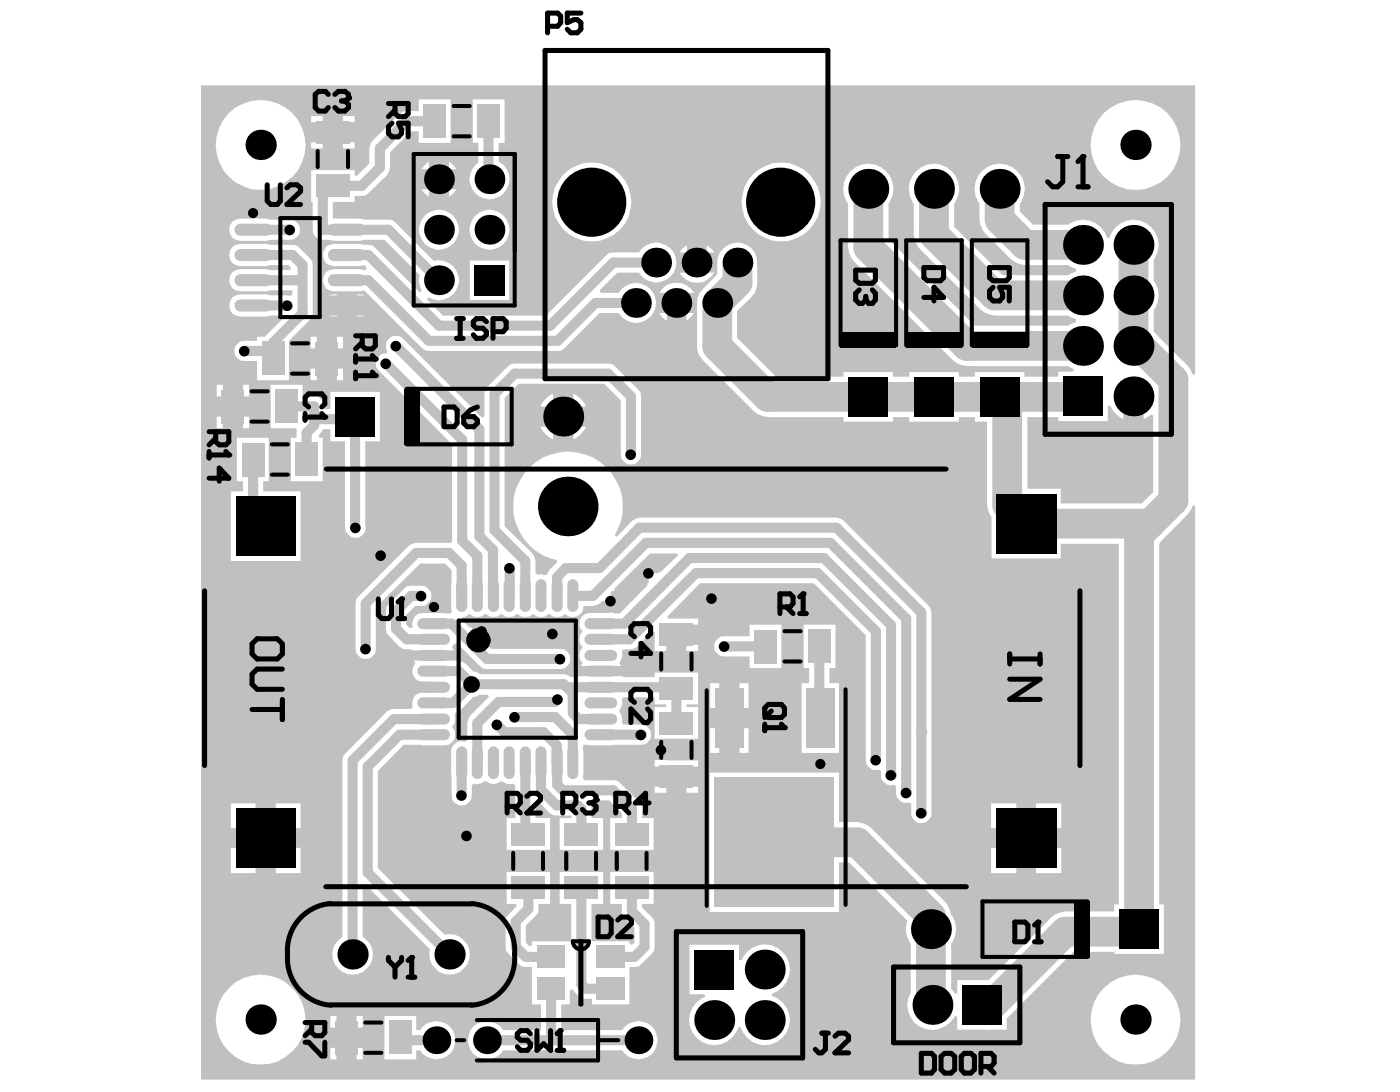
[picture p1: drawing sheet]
<svg xmlns="http://www.w3.org/2000/svg" width="258mm" height="201mm" viewBox="0 0 258 201" stroke-linecap="round" stroke-linejoin="round" font-family="sans-serif">
<g fill="#c0c0c0">
<path d="M189.3 76.8h5.6v.7h9.1v-2.7l.5-.1a4.4 4.4 0 0 0 2.4 2.5v-4.2h3.8v4.2l1.3-.9 .4 .2v14.2l-2.1 2h-14.9v-2.7h-6.1z"/>
<path d="M85.2 113.6l.6-.1 .6-.4a2.07 2.07 0 0 0 2.9 0h.2a2.14 2.14 0 0 0 2.9 0 2.02 2.02 0 0 0 2.8 0h.2a2.14 2.14 0 0 0 2.9 0 2.02 2.02 0 0 0 2.7 0h.2a2.14 2.14 0 0 0 2.9 0 1.94 1.94 0 0 0 2.2 .4 1.94 1.94 0 0 0 1.2-1.9h1.7l.8-.2 .6-.4v.1v-.2l.4-.2h1.5v-1.5l.3-.4h.4l-.1-.4 6.6-6.5h5l.2 .4-3.2 3.1-.4-.1v.2h-1.8v1.9h-.3l.1 .4-5.1 5.2h-1.2v-.2l-4.3 .1a1.99 1.99 0 0 0-1.9 1.2 1.99 1.99 0 0 0 .5 2.2 2.02 2.02 0 0 0 0 2.8v.2a2.14 2.14 0 0 0 0 2.9l-.5 .6-.2 .8 .2 .7-.3 .4h-1.4l-.5-.4-.8-.2h-15.4l-.8-.4h-.4l-1.3-1.4-.7-.4-1.2-.2-.3-.4 .2-.6-.2-.7-.4-.9 .4-.5 .5-.1 4.8 4.6 14.2 .1a1.86 1.86 0 0 0 1.8-1.9 1.86 1.86 0 0 0-1.8-1.8h-12.8l-1-1 .1-.4h-.5l-.2-.4v-1.5h-1.5l-.4-.2v-.5l-.4 .1-1.5-1.5z"/>
<path d="M37 15.7h183.1v53.2l-.4 .1-.4-.9-.6-.8-6.2-6.3v-3.9a4.4 4.4 0 0 0 0-5.4v-3.9a4.6 4.6 0 0 0-1.7-6.9 4.6 4.6 0 0 0-6.5 2.9h-.3a4.6 4.6 0 0 0-7.2-2.4h-6.5l-2.4-2.4v-1.5a4.6 4.6 0 0 0-.7-6.2 4.6 4.6 0 0 0-6.2 0 4.6 4.6 0 0 0-.6 6.2v2.9l.6 1.9 .5 .7 4.7 4.7 .7 .6 1.9 .5h8l.4 .3 1 .4v.5l-1 .4-.4 .3h-12.1l-8.9-9v-4.2a4.6 4.6 0 0 0-.7-6.2 4.6 4.6 0 0 0-6.2 0 4.6 4.6 0 0 0-.6 6.2v5.7l.6 1.9 .5 .7 11.2 11.2 .7 .6 1.9 .5h13.6l.4 .3 1 .4v.5l-1 .4-.4 .3h-17.2l-15.9-15.9v-6.6a4.6 4.6 0 0 0-.7-6.2 4.6 4.6 0 0 0-6.2 0 4.6 4.6 0 0 0-.6 6.2v8.1l.6 1.8 .5 .8 18.2 18.1a4 4 0 0 0 2.6 1.1h18.7l1 .6-.1 .4h-2.8v1h-6.2v-.9h-9.1v.9h-3v-.9h-9.1v.9h-3v-.9h-9.1v.9h-12.5l-7.1-7.2v-4.9l2.7-2.6 .5-.8 .4-.9 .1-.9v-3.8a3.7 3.7 0 0 0-3.7-3.7 3.7 3.7 0 0 0-3.7 3.7v2.2l-2.6 2.7a3.7 3.7 0 0 0-1.1 2.6v8l.1 .9 .4 .9 .6 .8 9.3 9.3 .8 .5 1.8 .6h14v.8h9.1v-.8h3v.8h9.1v-.8h3v.8h2.2v15.4l.2 .9 .4 .9 .2 .3v7.7h12.8v-2.7h10.7v66.4h-.8v1.3h-9.1l-1.8 .6-.8 .6-11.5 11.5h-5.8v2.4l-.4 .1-.7-.9v-8.3a4.3 4.3 0 0 0-.1-5.5l-.5-1.5-.5-.7-13.6-13.6-.7-.6-1.9-.5h-3.4v-9.1h-23.8v25.6h23.8v-9.1h1.9l10.8 10.8a3.9 3.9 0 0 0 .6 4.2v8.8a4.6 4.6 0 0 0 1.7 6.5 4.6 4.6 0 0 0 6.4-2l.4 .1v2.4l5.5 .1 3.6-.1v-2l12.3-12.3h7.6v.4h9.1v-9.2h-.9v-66.4l5.2-5.3 .6-.8 .4-.9 .4 .1v105.6h-183.1zM63.2 21.4v1.1h2.1v-1.1zM57.3 21.4v1.1h2.2v-1.1zM57.3 31.3v5.9h.3v5.1a1.91 1.91 0 0 0 1.9 1.9h1.2l.8 .2h4.7l.9-.2h3.7l6.5 6.5-.2 .9 .6 1.9-.4 .3-8.7-8.6-2.4-.3h-4.7a1.94 1.94 0 0 0-1.9 2.8l.4 .7 .7 .4 .8 .2h4.7l.9-.2 .5 .5-.2 .4-1.2-.1h-4.7a1.94 1.94 0 0 0-1.9 2.7l.4 .8 .7 .4 .8 .1h4.7l.9-.1 10.6 10.6 .6 .4 .7 .1 24.5-.1 6.9-6.9h3.6a3.7 3.7 0 0 0 5.5 1 3.7 3.7 0 0 0 0-5.6 3.7 3.7 0 0 0-5.5 .9h-3.4l-.2-.4 3.3-3.3h4a3.7 3.7 0 0 0 5.6 1 3.7 3.7 0 0 0 0-5.7 3.7 3.7 0 0 0-5.6 1l-5.5 .1-11.6 11.5h-19l-3-3 .4-.3a3.7 3.7 0 0 0 5.5-2.7 3.7 3.7 0 0 0-4.6-4l-7.6-7.6-5.2-.1-.9-.1h-4.7l-.2-.1v-3h4v-1.1l2.1-.1 .5-.5 3.4-3.2 .3-.7 .2-.7v-2.8l3.9-3.9h1.4v2.1h5.9v-8h-5.9v2.2h-2.9l-5.6 5.4-.4 .7-.2 .7v2.8l-2.2 2.3h-.5v-1.1zM63.2 26.2v1.1h2.1v-1.1zM57.3 26.2v1.1h2.2v-1.1zM82.7 29.8v1.3h1.4zM78.3 30.4l-.7 .7h1.4v-1.3zM200.9 26.7a8.3 8.3 0 0 0 16.6 0 8.3 8.3 0 0 0-16.6 0zM39.8 26.7a8.3 8.3 0 0 0 16.5 0 8.3 8.3 0 0 0-16.5 0zM82.7 34.9v1.4l1.4-1.4zM77.6 34.9l1.4 1.4v-1.4zM87.1 18.3v8h1v3.6a3.7 3.7 0 0 0-.7 5.6 3.7 3.7 0 0 0 5.7-.2 3.7 3.7 0 0 0-1.3-5.5v-3.5h1.2v-8zM42.8 40.8a2.07 2.07 0 0 0-.4 2.3 2.07 2.07 0 0 0 1.9 1.3h4.7l.9-.2h3.5a1.86 1.86 0 0 0 1.9-1.9 1.86 1.86 0 0 0-1.9-1.9h-3.5l-.9-.1h-4.7l-.8 .1zM138.7 32.1a7.3 7.3 0 0 0 .7 10.9 7.3 7.3 0 0 0 10.8-2.1 7.3 7.3 0 0 0-3.6-10.4 7 7 0 0 0-7.9 1.6zM103.8 32.1a7.3 7.3 0 0 0 .4 10.6 7.3 7.3 0 0 0 10.6-1.1 7.3 7.3 0 0 0-1.8-10.5 7.3 7.3 0 0 0-9.2 1zM86.5 42.3a3.7 3.7 0 0 0 7.3 0 3.7 3.7 0 0 0-7.3 0zM77.2 42.3a3.7 3.7 0 0 0 7.3 0 3.7 3.7 0 0 0-7.3 0zM130.2 45.1v1.4h1.4l-.6-.8zM125.7 45.7l-.6 .8h1.4v-1.4zM42.8 45.5a2.07 2.07 0 0 0-.4 2.2 2.07 2.07 0 0 0 1.9 1.3h4.7l.9-.2h3.2l.5 .5-.2 .4h-3.5l-.9-.1h-4.7a2.05 2.05 0 0 0-2.1 2 2.05 2.05 0 0 0 2.1 2l9.6-.1v.7l-.4 .3-3.6-.1-.9-.2h-4.7a2.05 2.05 0 0 0-2.1 2.1 2.05 2.05 0 0 0 2.1 2h4.7l.9-.2h2.1l.2 .5-3.4 3.4h-1.4v.8h-2.4a1.86 1.86 0 0 0-1.8 1.8 1.86 1.86 0 0 0 1.8 1.9h2.4v3.5h5.8v-7.2l4.3-4.4 .1-9.6-.1-.7-2.9-2.9-4.7-.1-.9-.2h-4.7l-.8 .2zM125.1 50.2a3.7 3.7 0 0 0 6.5 0zM122 53.2l-.6 .7h6.4a3.6 3.6 0 0 0-5.8-.7zM65.7 54.2v.2h1.5zM60.6 54.4h1.5v-.2zM86.5 48v7.2h7.3v-7.2zM65.7 58.1v.2l1.5-.2zM60.6 58.1l1.5 .2v-.2zM126.4 57.6v1.4l.9-.6 .5-.8zM121.4 57.6l.6 .8 .8 .6v-1.4zM62.1 62v2.2h1.1v-2.2zM57.2 62v2.2h1.1v-2.2zM71.6 62.4a1.88 1.88 0 0 0-.2 2.3l-.3 .4a1.81 1.81 0 0 0-1.8 1.1 1.81 1.81 0 0 0 .5 2l13.5 13.6v17.9l-.3 .4-6.3-.1-.8 .1-.6 .4-9.2 9.3-.5 .6-.1 .7v8.4a1.86 1.86 0 0 0 1.9 1.8 1.86 1.86 0 0 0 1.8-1.8v-7.6l8.2-8.1h4.6l1.2 1.2-.1 6.7 .2 .8-.3 .5-1.1-.1-4.8 .1a2.2 2.2 0 0 0-1.1 2.5l-.5 .2-.7-.7v-1.7l1.7-1.7h1.1a1.86 1.86 0 0 0 1.9-1.9 1.86 1.86 0 0 0-1.9-1.8l-2.6 .1-3.8 3.8-.1 .7 .1 4 2.4 2.6 .6 .4 1.5 .1 .3 .4a2.15 2.15 0 0 0 .5 2.2 1.99 1.99 0 0 0-.4 2.1 1.99 1.99 0 0 0 1.8 1.2h2v2h-2l-.8 .2a2.08 2.08 0 0 0-1.1 2.5l-.3 .4h-3.1h-.7l-.6 .4-8.1 8.3-.1 33.2a3.7 3.7 0 0 0-1 5.6 3.7 3.7 0 0 0 5.7 0 3.7 3.7 0 0 0-1-5.6v-9.5l.5-.2 11.9 12-.1 .9a3.7 3.7 0 0 0 4 3.7 3.7 3.7 0 0 0 3.4-4.3 3.7 3.7 0 0 0-4.6-3l-12.3-12.3v-17.8l4.7-4.8h7.6a1.99 1.99 0 0 0 1.9-1.2 1.99 1.99 0 0 0-.5-2.2l.4-.6 .1-1.9 1-.5 2.4-2.5h.4l.7-.4h1.6l.2 .4-3.5 3.5-.3 .6-.2 .8v3.1l-.4 .3-.7-.1a1.91 1.91 0 0 0-1.9 2l.2 8.7a1.9 1.9 0 0 0 2.1 1.1 1.9 1.9 0 0 0 1.5-1.8v-1.9l.4-.3 .6 .1 1.6-.6a2.14 2.14 0 0 0 2.9 0l.6 .4 .8 .2 .7-.1 .4 .3v6h-1.6v5.9h8v-5.9h-2.7v-2.9l.5-.2 2 2.1 .7 .5 3.4 .1v.4h-2.1v5.9h8v-5.9h-2.1l-.1-2.4-.3-.4 .2-.4h3.4l2.3 2.3v.9h-2.1v5.9h8v-5.9h-2.1l-.1-2.4-.5-.5-4-3.9-6.1-.1-.2-.5 .1-.7-.1-5.2 .4-.2 .9 .1h9.4a1.86 1.86 0 0 0 1.8-2 1.86 1.86 0 0 0-1.9-1.8h-3.2l-.3-.3 .1-.7-.5-1.6 .3-.6 .2-.8-.1-.6 .3-.4h5.8v1.3h2.1v.5h-2.1v5.8h8v-5.8h-2.2v-.5h2.2v-5.8h-8v.8h-5.8l-.3-.4a2.15 2.15 0 0 0-.4-2.2l.3-.7 .2-.7-.1-.7 .3-.4 1.9-.1 .6-.4 2.8-2.9 .5 .2v3.5h2.1v-3h1.9v-1.9h4v-1.1h-5.5l-.2-.4 6.1-6.1h20.9l9.6 9.6v22.9a1.88 1.88 0 0 0 2.4 1.8l.4 .3v.7a1.88 1.88 0 0 0 2.4 1.8l.4 .3v1.2a1.88 1.88 0 0 0 2.4 1.8l.4 .2v1.7a1.86 1.86 0 0 0 1.9 1.9 1.86 1.86 0 0 0 1.8-2v-36.8l-.2-.8-.4-.5-15.6-15.6-.6-.4-.7-.2h-36.3l-1.3 .6-2.9 2.9-.4-.2 .4-.8a10.1 10.1 0 0 0-5.2-13.9 10.1 10.1 0 0 0-13.5 6.4 10.1 10.1 0 0 0 7.6 12.8l.1 .5-1.4 1.3-.3 .8-.5 .2-.7-.2-.7 .1-.4-.3v-2.2l-.2-.7-.3-.7-5.1-5v-23.6l2.6-2.6h15.7l3.1 3v10.7a1.9 1.9 0 0 0 2.2 1.1 1.9 1.9 0 0 0 1.5-1.8l-.1-11.5-5.2-5.2-.8-.1-17.9 .1-4.8 4.8-.1 4.9-.4 .2-14.6-14.5-.5-.5-.8-.1-.7 .1zM62.1 67.9v2.1h1.1v-2.1zM57.2 67.9v2.1h1.1v-2.1zM44.8 70.9v2.1h1.1v-2.1zM39.9 70.9v2.1h1.1v-2.1zM105.6 72.5v2.4h2.3a4.3 4.3 0 0 0-2.3-2.4zM100.5 73.5l-.8 .9-.1 .5h2.3v-2.4l-.5 .2zM44.8 76.7v2.1h1.1v-2.1zM39.9 76.7v2.1h1.1v-2.1zM105.6 78.6v2.3a4.3 4.3 0 0 0 2.3-2.3zM99.6 78.6a4.3 4.3 0 0 0 2.3 2.3v-2.3zM49.9 70.9v7.9h4.5l.3 .4-.1 1.4h-1v8h5.9v-8h-.7l-.1-.4 .8-1.2h1.4v2.3h2.6v15.8a1.94 1.94 0 0 0 1.6 1.9 1.94 1.94 0 0 0 2.2-1.1l.1-.7-.1-15.9h2.7v-9.1h-9.1v3.1h-1.2a1.86 1.86 0 0 0-1.8-2.3h-2.2v-2.1zM43.6 80.6v8h1.2v1.9h-2.3v12.8h12.9v-12.8h-6.9v-1.9h1v-8zM126.4 118.7v1.2h2.2v-1.2zM132.1 117.7a1.81 1.81 0 0 0-.4 2.1 1.81 1.81 0 0 0 1.7 1.1h4.7v2.1h5.8v-8h-5.8v2.2h-4.7l-.7 .1zM136.2 125.8v4.6h1.7v-4.6zM130.8 125.8v4.6h1.7v-4.6zM148 115v8h1.1v2.8h-1.4v12.8h6.8v-12.8h-1.7v-2.8h1.1v-8zM136.2 134.1v4.5h1.7v-4.5zM130.8 134.1v4.5h1.7v-4.5zM120.6 140v1.2h8v-1.2h-5.7v-.1zM126.4 144.9v1.1h2.2v-1.1zM120.6 144.9v1.1h2.1v-1.1zM190.8 147.9v4.6h4.7v-4.6zM182.6 147.9v4.6h4.6v-4.6zM50.8 147.9v4.6h4.6v-4.6zM42.5 147.9v4.6h4.6v-4.6zM190.8 156.1v4.7h4.7v-4.7zM182.6 156.1v4.7h4.6v-4.7zM50.8 156.1v4.7h4.6v-4.7zM42.5 156.1v4.7h4.6v-4.7zM93.3 160.6v5.8h1.7l.2 .4-2 2.2-.1 .7 .1 5.4 2.9 2.9 1.9 .1v6.8h1.7v4.8h-7a3.5 3.5 0 0 0-5.3-.8 3.5 3.5 0 0 0 0 5.3 3.5 3.5 0 0 0 5.3-.8h21.9a3.5 3.5 0 0 0 5.3 .8 3.5 3.5 0 0 0 0-5.3 3.5 3.5 0 0 0-5.3 .8h-11.2v-4.8h1.6v-2.6l.4-.1 1.7 1.6 1.9 .1v1h6.9v-6.8l1.7-.1 2.9-2.9 .1-.8-.1-4.9-2.2-2.3v-.7h2.1v-5.8h-8v5.8h2.1l.1 2.2 2.3 2.3v2.7l-.5 .4-.5-.2v-.5l-6.9-.1v-6.8h2.1v-5.8h-8v5.8h2.1v6.6l-.2 .3h-7v.8l-.4 .2-.7-.7v-3.2l2.2-2.3 .1-1.7h2.1v-5.8zM127 174v9.1h2.8l.1 .5a4.6 4.6 0 0 0-1.4 7.7 4.6 4.6 0 0 0 7.5-2.2h.4a4.6 4.6 0 0 0 7.7 2 4.6 4.6 0 0 0-1.9-7.7v-.4a4.6 4.6 0 0 0 2.1-7.5 4.6 4.6 0 0 0-7.7 1.4l-.5-.1v-2.8zM65.7 187.1v2.1h1.1v-2.1zM60.9 187.1v2.1h1.1v-2.1zM70.8 187.1v8h5.9v-1.7h.7a3.5 3.5 0 0 0 5.3 .8 3.5 3.5 0 0 0 0-5.3 3.5 3.5 0 0 0-5.3 .8h-.7v-2.6zM65.7 192.9v2.2h1.1v-2.2zM60.9 192.9v2.2h1.1v-2.2zM200.9 187.8a8.3 8.3 0 0 0 16.6 0 8.3 8.3 0 0 0-16.6 0zM39.7 187.8a8.3 8.3 0 0 0 16.6 0 8.3 8.3 0 0 0-16.6 0z"/>
</g>
<path d="M53.7 74.9h4.2M56.5 79.7v4.9M46.6 95.5l1.4 1.4M65.4 97.1l.1 .1M86.9 126l-3.4 3.4" fill="none" stroke="#c0c0c0" stroke-width="1.9"/>
<circle cx="86.9" cy="126" r=".93" fill="#c0c0c0"/>
<path d="M90.8 109.6l.1 .1M93.9 109.6l-.1 .1M105.5 109.7h3.7M84.4 120.7l.2 .1M91.6 133.4l1.4 1.4M102.7 128.8l-.4 .4M106.5 132.4h4.1M102.5 140.4h.1v4.1M106.4 148.3l.7 .7M95 169.7v4.6M101.5 191.3l.3 .3" fill="none" stroke="#c0c0c0" stroke-width="1.9"/>
<circle cx="118.1" cy="135.3" r=".93" fill="#c0c0c0"/>
<path d="M124.4 126.6l.2 .1M150.9 132l.2 .2" fill="none" stroke="#c0c0c0" stroke-width="1.9"/>
<circle cx="169.7" cy="149.7" r=".93" fill="#c0c0c0"/>
<path d="M166.9 141.5v.1" fill="none" stroke="#c0c0c0" stroke-width="1.9"/>
<circle cx="169.7" cy="134.8" r=".93" fill="#c0c0c0"/>
<g fill="none" stroke="#c0c0c0" stroke-width="1.9">
<path d="M53.9 47l1.8 1.8v8.8M50.3 63v3l-1.4-1.4M57.9 74.9v3.4l-1.4 1.4M94.8 68.8l-3.7 3.7M116.2 73v10.7M85.1 99.6l2.8 2.8v7.3M72.9 112.5v3.3M85 104.1v5.6M90.8 101.3v8.3M93.9 104.6v4.1M102.6 106.3v3.4M84.5 123.6l2.4 2.4"/>
<path d="M87.9 133.2v7.2M100.1 134.8l2.4 2.4v3.2M105.5 135.3v5.1M110.6 123.6l-4.6 .1M115.2 123.6l.1 .1M124.6 126.7v6.5M85 140.4v6.1M99.7 140.4v5l2.8 2.9M116.9 153.1l-.5 .5M116.4 163.5v4.3M79.7 190.9l.7 .7M101.5 182.1v9.2"/>
<path d="M107.1 181.3l.7 .8"/>
</g>
<path d="M159.9 34.8v10.8" fill="none" stroke="#c0c0c0" stroke-width="5.5"/>
<circle cx="166.9" cy="146" r=".93" fill="#c0c0c0"/>
<g fill="none" stroke="#c0c0c0" stroke-width="1.9">
<path d="M70 27.3v3.6M74.9 22.3h5.2M90 32.8l.2 .2M46.6 51.6h8.7M46.6 47h7.3M52.8 73.9l.9 1M65.4 77.2v19.9M88.3 79v19.7M91.1 72.5v25.1M94.8 68.8h17.2M46.6 84.6v10.9M85.1 81v18.6"/>
<path d="M74.9 117.7h5M76.7 101.8h6l2.3 2.3M77.6 109.7h-1.9l-2.8 2.8M79.9 114.8h3.3M110.4 104.6h-6.2l-1.6 1.7M110.6 117.7h5.3M110.6 114.8h4.4M127 102.7h24.8M128.2 105.5h22.4M133.4 119h7.7M150.9 119v13M161.3 116.2v23.7"/>
<path d="M166.9 113.9v27.6M169.7 112.8v36.9M72.6 132.4h7.3M73.6 135.3h6.3M74.8 120.5l.2 .2h9.4M79.9 129.4h3.6M94.8 132h7.5l3.2 3.3M103.8 126l1.7 1.7M110.6 135.3h7.5M110.6 126.6h-5.8l-.2 .1M64.9 140v35.7M102.5 148.3h3.9"/>
<path d="M107.1 149v4.6M113 145.5l3.4 3.5v4.6M166.9 141.6v4.4M107.1 163.5v17.8M118.7 170.2v4.1M74.2 191.6h6.2M101.8 191.6h15.8"/>
</g>
<circle cx="164.1" cy="142.7" r=".93" fill="#c0c0c0"/>
<path d="M172 34.8v8.4l11.2 11.2h16.3M184.1 34.8v5.6l4.7 4.7h10.7M135.8 48.3v3.8l-3.7 3.7v8l9.3 9.3h58M159.9 45.6l18.2 18.1h21.4M208.8 45.1v18.6h1.1l6.2 6.2v22.2l-6.3 6.4v73.1h-13.6l-14.4 14.4M185.5 73.1v19.9l3.6 3.4h22.8M142.6 155.1h15.3l13.6 13.6v16.2l.3 .1" fill="none" stroke="#c0c0c0" stroke-width="5.5"/>
<g fill="none" stroke="#c0c0c0" stroke-width="1.9">
<path d="M70 30.9l-3.4 3.3h-6l-1.1 1.1v7h12.1l9.3 9.3M74.9 22.3l-4.9 5M90 22.3v10.5M46.6 56.3h6.3M46.6 42.3h6.8M55.7 57.6l-5.4 5.4M63.9 47h3.9l13.1 13h20.4l11.7-11.7h7.9M63.9 51.6h3.9l11.2 11.2h23.7l7-7h7.4M45 64.6h3.9M58.1 77.2h7.3M71.1 66.9l14 14.1M72.9 63.7l15.4 15.3"/>
<path d="M112 68.8l4.2 4.2M88.3 98.7l2.5 2.6M91.1 97.6l5.7 5.7v6.4M72.9 115.8l2 1.9M76.7 101.8l-9.3 9.3v8.4M83.2 114.8l6.5 6.5h13.5M109.2 109.7l9.8-9.7h34l13.9 13.9M110.4 104.6l7.4-7.4h36.3l15.6 15.6M127 102.7l-12 12.1M128.2 105.5l-12.3 12.2M150.6 105.5l10.7 10.7M151.8 102.7l12.3 12.4v27.6"/>
<path d="M72.6 132.4l-7.7 7.6M73.6 135.3l-5.9 5.9v19.5l15.1 15M79.9 123.6h4.6M86.9 126h16.9M93 134.8h7.1M102.3 129.2h-10.5l-3.9 4M105.5 127.7v3.6l1 1.1M110.6 123.6h4.6M110.6 126.6h13.8M96.8 140.4v12.7l.5 .5M102.6 144.5l1.1 1h9.3M95 174.3l1.9 1.9h4.6"/>
<path d="M97.3 163.5v3.9l-2.3 2.3M116.4 167.8l2.3 2.4M118.7 174.3l-1.8 1.9h-4.4M73.7 191.1l.5 .5M89.7 191.6h12.1M107.8 182.1h4.7"/>
</g>
<g fill="#000">
<circle cx="48" cy="26.7" r="2.79"/>
<circle cx="80.9" cy="33" r="2.74"/>
<circle cx="90.2" cy="33" r="2.74"/>
<circle cx="109" cy="37.2" r="6.4"/>
<circle cx="143.8" cy="37.2" r="6.4"/>
<circle cx="159.9" cy="34.8" r="3.7"/>
<circle cx="172" cy="34.8" r="3.7"/>
<circle cx="184.1" cy="34.8" r="3.7"/>
<circle cx="209.2" cy="26.7" r="2.79"/>
<circle cx="52.9" cy="56.3" r=".98"/>
<circle cx="53.4" cy="42.4" r=".98"/>
<circle cx="80.9" cy="42.3" r="2.74"/>
<circle cx="80.9" cy="51.6" r="2.74"/>
<circle cx="90.2" cy="42.3" r="2.74"/>
<circle cx="117.1" cy="55.8" r="2.74"/>
<circle cx="120.9" cy="48.3" r="2.74"/>
<circle cx="124.6" cy="55.8" r="2.74"/>
<circle cx="128.3" cy="48.3" r="2.74"/>
<circle cx="132.1" cy="55.8" r="2.74"/>
<circle cx="135.8" cy="48.3" r="2.74"/>
<circle cx="199.5" cy="54.4" r="3.7"/>
<circle cx="199.5" cy="45.1" r="3.7"/>
<circle cx="208.8" cy="54.4" r="3.7"/>
<circle cx="208.8" cy="45.1" r="3.7"/>
<circle cx="45" cy="64.7" r=".98"/>
<circle cx="71" cy="67" r=".98"/>
<circle cx="72.9" cy="63.7" r=".98"/>
<circle cx="103.7" cy="76.7" r="3.7"/>
<circle cx="199.5" cy="63.7" r="3.7"/>
<circle cx="208.8" cy="73" r="3.7"/>
<circle cx="208.8" cy="63.7" r="3.7"/>
<circle cx="65.5" cy="97.2" r=".98"/>
<circle cx="104.6" cy="93.3" r="5.5"/>
<circle cx="116.2" cy="83.7" r=".98"/>
<circle cx="67.3" cy="119.5" r=".98"/>
<circle cx="70.1" cy="102.3" r=".98"/>
<circle cx="77.6" cy="109.8" r=".98"/>
<circle cx="88.7" cy="116.3" r=".98"/>
<circle cx="93.8" cy="104.7" r=".98"/>
<circle cx="101.7" cy="116.7" r=".98"/>
<circle cx="112.4" cy="110.7" r=".98"/>
<circle cx="119.4" cy="105.6" r=".98"/>
<circle cx="131.1" cy="110.2" r=".98"/>
<circle cx="133.4" cy="119.1" r=".98"/>
<circle cx="86.9" cy="126" r="1.53"/>
<circle cx="91.5" cy="133.5" r=".98"/>
<circle cx="94.8" cy="132.1" r=".98"/>
<circle cx="102.7" cy="128.8" r=".98"/>
<circle cx="103.1" cy="121.4" r=".98"/>
<circle cx="118" cy="135.3" r=".98"/>
<circle cx="121.7" cy="138.1" r=".98"/>
<circle cx="161.3" cy="140" r=".98"/>
<circle cx="85" cy="146.5" r=".98"/>
<circle cx="85.9" cy="153.9" r=".98"/>
<circle cx="164.1" cy="142.8" r=".98"/>
<circle cx="166.9" cy="146" r=".98"/>
<circle cx="169.7" cy="149.8" r=".98"/>
<circle cx="64.9" cy="175.7" r="2.79"/>
<circle cx="82.8" cy="175.7" r="2.79"/>
<circle cx="140.9" cy="178.5" r="3.7"/>
<circle cx="171.5" cy="171.1" r="3.7"/>
<circle cx="48" cy="187.7" r="2.79"/>
<circle cx="80.4" cy="191.6" r="2.56"/>
<circle cx="89.7" cy="191.6" r="2.56"/>
<circle cx="117.6" cy="191.6" r="2.56"/>
<circle cx="131.6" cy="187.8" r="3.7"/>
<circle cx="140.9" cy="187.8" r="3.7"/>
<circle cx="171.8" cy="185" r="3.7"/>
<circle cx="209.2" cy="187.7" r="2.79"/>
</g>
<g fill="#000">
<path d="M87.4 48.8h5.6v5.6h-5.6z" fill-rule="evenodd"/>
<path d="M156.3 69.5h7.3v7.2h-7.3z" fill-rule="evenodd"/>
<path d="M168.4 69.5h7.3v7.2h-7.3z" fill-rule="evenodd"/>
<path d="M180.5 69.5h7.3v7.2h-7.3z" fill-rule="evenodd"/>
<path d="M195.9 69.4h7.2v7.2h-7.2z" fill-rule="evenodd"/>
<path d="M43.5 91.4h10.9v11h-10.9z" fill-rule="evenodd"/>
<path d="M61.8 73.1h7.2v7.2h-7.2z" fill-rule="evenodd"/>
<path d="M183.5 90.9h11.1v11h-11.1z" fill-rule="evenodd"/>
<path d="M43.5 148.9h10.9v10.9h-10.9z" fill-rule="evenodd"/>
<path d="M183.5 148.9h11.1v10.9h-11.1z" fill-rule="evenodd"/>
<path d="M127.9 174.9h7.3v7.3h-7.3z" fill-rule="evenodd"/>
<path d="M206.2 167.5h7.2v7.2h-7.2z" fill-rule="evenodd"/>
<path d="M177.2 181.4h7.3v7.3h-7.3z" fill-rule="evenodd"/>
</g>
<g fill="#c0c0c0">
<path d="M54.4 81.5h4.1v6.2h-4.1z" fill-rule="evenodd"/>
<path d="M61.8 188h4.1v6.2h-4.1z" fill-rule="evenodd"/>
</g>
<path d="M85 107.7v4M87.9 107.7v4M93.8 107.7v4M85 138.5v4M87.9 138.5v4M93.8 138.5v4" fill="none" stroke="#c0c0c0" stroke-width="2"/>
<g fill="#c0c0c0">
<path d="M98.9 180h5.1v4.1h-5.1z" fill-rule="evenodd"/>
<path d="M98.9 174.2h5.1v4.1h-5.1z" fill-rule="evenodd"/>
</g>
<path d="M99.7 107.7v4M102.6 107.7v4M99.7 138.5v4M102.6 138.5v4" fill="none" stroke="#c0c0c0" stroke-width="2"/>
<g fill="#c0c0c0">
<path d="M40.8 71.8h4.1v6.2h-4.1z" fill-rule="evenodd"/>
<path d="M50.7 71.7h4.1v6.2h-4.1z" fill-rule="evenodd"/>
</g>
<path d="M44.3 51.6h4.7M44.3 47h4.7" fill="none" stroke="#c0c0c0" stroke-width="2.2"/>
<path d="M77.9 117.7h4M77.9 135.3h4M77.9 132.4h4M77.9 126.6h4M77.9 120.7h4" fill="none" stroke="#c0c0c0" stroke-width="2"/>
<g fill="#c0c0c0">
<path d="M113.2 161.4h6.3v4.1h-6.3z" fill-rule="evenodd"/>
<path d="M94.2 161.4h6.2v4.1h-6.2z" fill-rule="evenodd"/>
<path d="M103.9 161.4h6.3v4.1h-6.3z" fill-rule="evenodd"/>
</g>
<path d="M108.7 117.7h4M108.7 132.4h4M108.7 135.3h4M108.7 126.6h4M108.7 120.7h4" fill="none" stroke="#c0c0c0" stroke-width="2"/>
<g fill="#c0c0c0">
<path d="M58.2 62.9h4v6.3h-4z" fill-rule="evenodd"/>
<path d="M48.3 62.9h4.1v6.2h-4.1z" fill-rule="evenodd"/>
<path d="M44.6 81.5h4.1v6.3h-4.1z" fill-rule="evenodd"/>
</g>
<path d="M44.3 56.3h4.7M44.3 42.3h4.7" fill="none" stroke="#c0c0c0" stroke-width="2.2"/>
<path d="M71.6 187.9h4.1v6.3h-4.1z" fill-rule="evenodd" fill="#c0c0c0"/>
<path d="M77.9 114.8h4M90.9 107.7v4M77.9 129.4h4M77.9 123.6h4M90.9 138.5v4" fill="none" stroke="#c0c0c0" stroke-width="2"/>
<g fill="#c0c0c0">
<path d="M87.9 19.2h4.1v6.3h-4.1z" fill-rule="evenodd"/>
<path d="M78.1 19.2h4.1v6.2h-4.1z" fill-rule="evenodd"/>
<path d="M109.9 180h5.2v4.1h-5.2z" fill-rule="evenodd"/>
<path d="M109.9 174.2h5.2v4.1h-5.2z" fill-rule="evenodd"/>
<path d="M113.2 151.6h6.3v4.1h-6.3z" fill-rule="evenodd"/>
<path d="M94.2 151.6h6.2v4.1h-6.2z" fill-rule="evenodd"/>
<path d="M103.9 151.6h6.3v4.1h-6.3z" fill-rule="evenodd"/>
</g>
<path d="M96.8 107.7v4M105.5 107.7v4M108.7 114.8h4M96.8 138.5v4M105.5 138.5v4M108.7 123.6h4M108.7 129.4h4" fill="none" stroke="#c0c0c0" stroke-width="2"/>
<g fill="#c0c0c0">
<path d="M131.8 126.7h5.2v11h-5.2z" fill-rule="evenodd"/>
<path d="M139 116h4.1v6.2h-4.1z" fill-rule="evenodd"/>
<path d="M121.5 141h6.2v4.1h-6.2z" fill-rule="evenodd"/>
<path d="M121.5 131.1h6.2v4.1h-6.2z" fill-rule="evenodd"/>
<path d="M121.5 124.7h6.2v4.1h-6.2z" fill-rule="evenodd"/>
</g>
<path d="M61.5 51.6h4.7M61.5 47h4.7" fill="none" stroke="#c0c0c0" stroke-width="2.2"/>
<path d="M121.5 114.8h6.2v4.1h-6.2z" fill-rule="evenodd" fill="#c0c0c0"/>
<path d="M61.5 56.3h4.7M61.5 42.3h4.7" fill="none" stroke="#c0c0c0" stroke-width="2.2"/>
<g fill="#c0c0c0">
<path d="M58.2 32.2h6.2v4.1h-6.2z" fill-rule="evenodd"/>
<path d="M58.2 22.3h6.2v4.1h-6.2z" fill-rule="evenodd"/>
<path d="M148.5 126.7h5.2v11h-5.2z" fill-rule="evenodd"/>
<path d="M148.9 115.9h4.1v6.2h-4.1z" fill-rule="evenodd"/>
<path d="M131.6 143.2h22v23.8h-22z" fill-rule="evenodd"/>
</g>
<g fill="none" stroke="#000" stroke-width=".74">
<path d="M83.6 19.5h2.9M58.5 27.8v3M64.1 27.8v3M76.2 28.4h18.6v27.9h-18.6zM83.6 25.1h2.9M51.6 40.2h7.3v18.2h-7.3zM46.3 72.1h3M46.3 77.6h3M53.8 68.8h3M53.8 63.2h3M74.9 71.6h19.4v10.2h-19.4M154.8 63.6v-19.3h10.3v19.3"/>
<path d="M166.9 63.6v-19.3h10.3v19.3M179 63.6v-19.3h10.3v19.3M50.1 87.4h2.9M50.1 81.8h2.9M84.5 114.3h21.6v21.6h-21.6zM144.5 116.2h3M121.8 120.3v3M121.8 136.6v3M127.4 120.3v3M127.4 136.6v3M130.2 127.1v39.7M144.5 121.8h3"/>
<path d="M155.8 126.9v39.7M94.5 157.1v2.9M100 157.1v2.9M104.3 157.1v2.9M109.8 157.1v2.9M113.6 157.1v2.9M119.1 157.1v2.9M105.5 173.3h3a1.49 1.49 0 0 1-1.5 1.5 1.49 1.49 0 0 1-1.5-1.5zM106.9 173.3v11.6h.2v-11.6M200.3 166h-19.3v10.2h19.3M67.3 193.9h2.9M67.3 188.3h2.9"/>
<path d="M84.1 191.6h1.4M87.8 187.8h22.4v7.5h-22.4M110.2 191.6h3.7"/>
</g>
<g fill="none" stroke="#000" stroke-width=".93">
<path d="M60.5 17.4l-.6-.6h-1.2l-.6 .6v2.4l.6 .7h1.2l.6-.7M61.7 17.4l.6-.6h1.2l.7 .6v.6l-.7 .6M62.9 18.6h.6M63.5 18.6l.7 .6v.6l-.7 .7h-1.2l-.6-.7M71.6 19.1h3.6v1.8l-.6 .6h-1.2l-.6-.6v-1.8M100.4 9.3h52.1v60.4h-52.1zM100.9 4.8h1.8l.6-.6v-1.2l-.6-.6h-1.8v3.6M107 2.4h-2.5v1.8l1.2-.6h.6l.7 .6v1.2l-.7 .6h-1.2l-.6-.6M49.2 34v3l.7 .7h1.2l.5-.7v-3M52.8 34.6l.7-.6h1.2l.7 .6v.6l-2.6 2.5h2.6M72.2 22.7l-.6 .6v1.2l.6 .7h1.2l.6-.7v-.6l-.6-1.2h1.8v2.5M72.8 20.3l-1.2 1.2"/>
<path d="M192.5 37.7h23.3v42.3h-23.3zM194.8 28.8h1.9M195.8 28.8v4.7l-1 .9h-.9l-.9-.9M198.6 34.4h1.8M198.6 29.8l.9-1v5.6M84.1 58.7h1.2M84.8 58.7v3.6M89.6 59.2l-.6-.5h-1.3l-.5 .5v.7l.5 .5h1.3l.6 .7v.5l-.6 .7h-1.3l-.5-.7M157.6 49.7h3.6v1.9l-.5 .6h-2.4l-.7-.6zM158.3 53.4l-.7 .6v1.2l.7 .7h.5l.7-.7M159.5 54.6v.6M160.7 53.4l.5 .6v1.2l-.5 .7h-.7l-.5-.7"/>
<path d="M170.2 49.3h3.6v1.8l-.6 .6h-2.4l-.6-.6zM170.2 54.8h3.6l-1.8-1.9v2.5M182.3 49.3h3.6v1.8l-.6 .6h-2.4l-.6-.6zM182.9 52.9l-.6 .7v1.2l.6 .6h1.2l.6-.6v-.7l-.6-1.2h1.8v2.5M38.5 79.5h3.6v1.9l-.5 .5h-1.2l-.7-.5v-1.9M56.2 76.2v1.2M56.9 74.9l-.7-.5v-1.2l.7-.7h2.4l.5 .7v1.2l-.5 .5M59.3 76.2l.5 .6h-3.6M65.5 61.8h3.6v1.9l-.5 .6h-1.2l-.7-.6v-1.9M65.5 65.5v1.2M65.5 68.5v1.2M66.7 63l-1.2 1.3"/>
<path d="M68.6 65.5l.5 .6h-3.6M68.6 68.5l.5 .7h-3.6M81.8 74.9h1.8l.6 .6v2.4l-.6 .7h-1.8zM84.1 62.3h1.2M85.4 76.7h1.9l.6 .7v.5l-.6 .7h-1.2l-.7-.7zM87.9 74.9l-1.3 .6-1.2 1.2M90.8 61.1h1.9l.5-.7v-1.2l-.5-.5h-1.9v3.6M38.5 83.1v1.2M38.5 88.1h3.6l-1.7-1.9v2.4M39.7 80.7l-1.2 1.2M41.6 83.1l.5 .7h-3.6M60.1 86.4h114.2"/>
<path d="M37.7 108.8v32.2M46.4 118.6l1-1h3.7l.9 1v1.8l-.9 .9h-3.7l-1-.9zM69.7 110.3v3l.6 .6h1.3l.5-.6v-3M73.3 110.8l.7-.5v3.6M73.3 113.9h1.2M116.9 117.3l-.7-.6v-1.2l.7-.7h2.4l.5 .7v1.2l-.5 .6M143.7 111.8h1.8l.6-.7v-1.2l-.6-.5h-1.8v3.6M144.9 111.8l1.2 1.2M147.3 113h1.2M147.3 109.9l.6-.5v3.6M198.9 108.8v32.2M46.4 130.6h5.6"/>
<path d="M52 123.2h-4.6l-1 .9v1.9l1 .9h4.6M52 128.8v3.7M116.2 120.3h3.6l-1.7-1.8v2.5M116.9 129.3l-.7-.5v-1.2l.7-.7h2.4l.5 .7v1.2l-.5 .5M119.3 130.6l.5 .6v1.2l-.5 .7h-.7l-2.4-2.5v2.5M140.9 130.4l.6-.7h2.4l.6 .7v1.2l-.6 .5h-2.4l-.6-.5zM140.9 133.3v1.3M142.1 130.9l-1.2 1.2M143.9 133.3l.6 .7h-3.6M186 121.3h5.6M186 120.4v1.9M186 125.1h5.6l-5.6 3.7h5.6"/>
<path d="M191.6 120.4v1.9M93.4 148.5h1.9l.5-.7v-1.2l-.5-.5h-1.9v3.6M94.6 148.5l1.2 1.2M97 146.6l.7-.5h1.2l.7 .5v.7l-2.6 2.4h2.6M103.7 148.5h1.8l.6-.7v-1.2l-.6-.5h-1.8v3.6M104.9 148.5l1.2 1.2M107.3 146.6l.6-.5h1.2l.7 .5v.7l-.7 .5M108.5 147.8h.6M109.1 147.8l.7 .7v.6l-.7 .6h-1.2l-.6-.6M113.4 148.5h1.9l.5-.7v-1.2l-.5-.5h-1.9v3.6M114.6 148.5l1.2 1.2M119.6 147.8h-2.6l1.9-1.7v3.6"/>
<path d="M53 175.8a8.6 8.6 0 0 0 7.9 9.3M60 163.3h118M60.9 166.4h26M60.9 166.4a8.6 8.6 0 0 0-7.9 9.2M71.6 176.3v.6l1.2 1.2M72.8 178.1v1.8M74 176.3v.6l-1.2 1.2M75.2 179.9h1.2M75.2 176.9l.6-.6v3.6M86.9 166.4a8.6 8.6 0 0 1 7.9 9.3M94.8 175.9a8.6 8.6 0 0 1-7.9 9.2M110.2 168.9h1.8l.6 .5v2.4l-.6 .7h-1.8z"/>
<path d="M113.8 169.4l.6-.5h1.3l.6 .5v.7l-2.5 2.4h2.5M124.6 171.6h23.2v23.2h-23.2zM164.6 178.1h23.3v13.9h-23.3zM186.9 169.8h1.9l.5 .6v2.4l-.5 .6h-1.9zM190.6 173.4h1.2M190.6 170.4l.6-.6v3.6M56.2 188.3h3.6v1.9l-.5 .5h-1.2l-.7-.5v-1.9M56.2 191.9h.7l2.4 2.5h.5v-2.5M57.4 189.5l-1.2 1.2M60.9 185h26M97.7 190.3l-.6-.5h-1.2l-.6 .5v.7l.6 .6h1.2l.6 .6v.6l-.6 .6h-1.2l-.6-.6M98.9 189.8v3.6l1.2-1.2 1.3 1.2v-3.6"/>
<path d="M102.6 193.4h1.2M102.6 190.3l.6-.5v3.6M151.4 190.3h1.2M152 190.3v2.9l-.6 .7h-.6l-.6-.7M153.8 190.8l.7-.5h1.2l.6 .5v.7l-2.5 2.4h2.5M169.7 194h1.9l.5 .5v2.4l-.5 .7h-1.9zM173.3 194.5l.7-.5h1.2l.7 .5v2.4l-.7 .7h-1.2l-.7-.7zM177.1 194.5l.5-.5h1.2l.7 .5v2.4l-.7 .7h-1.2l-.5-.7zM180.7 196.4h1.9l.5-.7v-1.2l-.5-.5h-1.9v3.6M181.9 196.4l1.2 1.2"/>
<circle cx="46.6" cy="39.2" r=".47"/>
<circle cx="79.9" cy="111.8" r=".47"/>
<circle cx="151.1" cy="140.7" r=".47"/>
</g>
<g fill="#000">
<path d="M74.5 71.6h2.9v10.2h-2.9z" fill-rule="evenodd"/>
<path d="M154.8 61.1h10.3v2.9h-10.3z" fill-rule="evenodd"/>
<path d="M166.9 61.1h10.3v2.9h-10.3z" fill-rule="evenodd"/>
<path d="M179 61.1h10.3v2.9h-10.3z" fill-rule="evenodd"/>
<path d="M197.8 166h2.9v10.3h-2.9z" fill-rule="evenodd"/>
</g>
<g fill="#000">
<circle cx="64.2" cy="18" r=".47"/>
<circle cx="199.5" cy="28.8" r=".47"/>
<circle cx="160" cy="55.9" r=".47"/>
<circle cx="59.8" cy="76.8" r=".47"/>
<circle cx="69.1" cy="66.1" r=".47"/>
<circle cx="69.1" cy="69.2" r=".47"/>
<circle cx="42.1" cy="83.8" r=".47"/>
<circle cx="74" cy="110.3" r=".47"/>
<circle cx="147.9" cy="109.4" r=".47"/>
<circle cx="144.5" cy="134" r=".47"/>
<circle cx="109.8" cy="147.3" r=".47"/>
<circle cx="75.8" cy="176.3" r=".47"/>
<circle cx="191.2" cy="169.8" r=".47"/>
<circle cx="103.2" cy="189.8" r=".47"/>
</g>
<circle cx="88.1" cy="117.9" r="1.12" fill="none" stroke="#000" stroke-width="2.2"/>
</svg>
